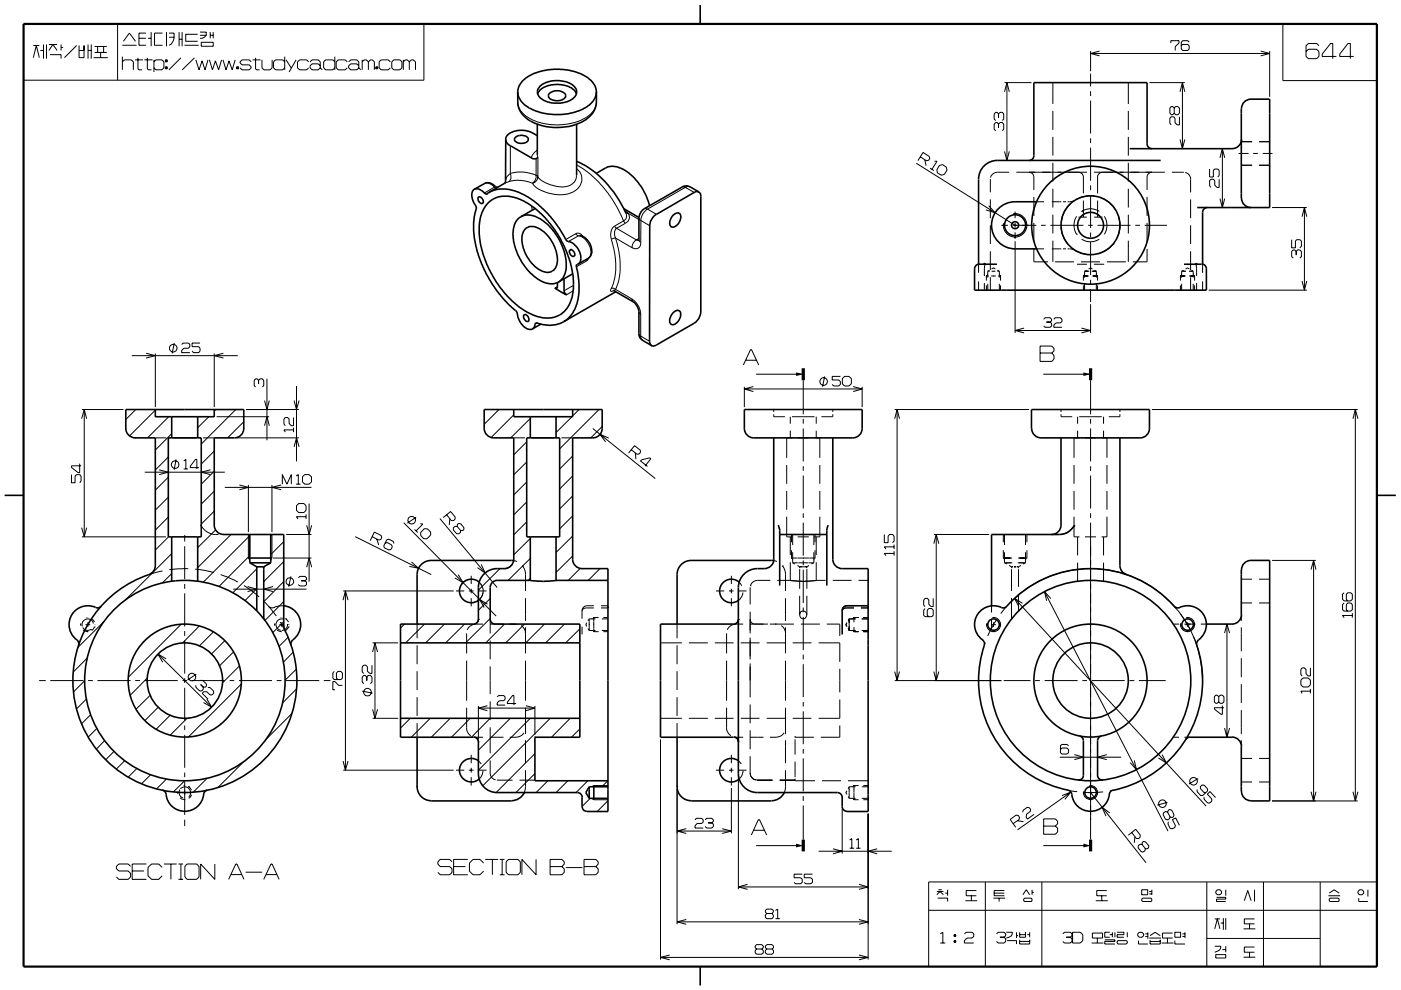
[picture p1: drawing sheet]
<svg xmlns="http://www.w3.org/2000/svg" width="297mm" height="210mm" viewBox="0 0 297 210" stroke-linecap="round" stroke-linejoin="round" font-family="sans-serif">
<g fill="none" stroke="#000" stroke-width=".21">
<path d="M5 5.1h84.9v11.9h-84.9zM7.1 9.6h1.2M7.1 12.2l.6-2.6 .6 2.6M8.5 10.7h.7M9.2 9.4v3M9.9 9.4v3M10.4 9.4h1.7M10.4 10.7l.8-1.3 .9 1.3M10.6 11.6h2.4v.8M13 9.4v1.3M13 10.1h.4M16.2 9.6l-2.5 2.6"/>
<path d="M16.8 10.7h1M16.8 9.6v2.6h1v-2.6M18.7 10.7h.6M18.7 9.4v3M19.3 9.4v3M19.9 12.2h3M20.1 9.9h2.5M20.1 11.1h2.5M20.7 9.9v1.2M21.3 11.1v1.1M22 9.9v1.2M24.9 5.1v11.9"/>
<path d="M25.9 9.6h3M25.9 13.1l.5-.4h1.5l.4 .4v1.7M25.9 12v2.8M26.2 8.8l1.2-1.8 1.3 1.8M28.6 12.7h1.7M29.2 12.3v2.3l.3 .2h.6M29.5 8.1h1.4M30.6 12.7h1.7M30.9 7h-1.4v2.6h1.4M31.2 12.3v2.3l.3 .2h.6M31.4 8.1h.6M32 6.8v3"/>
<path d="M32.6 13.1l.5-.4h1.2l.5 .4v1.3l-.5 .4h-1.2l-.5-.4M32.6 12.7v2.6M34.5 7h-1.7v2.6h1.7M35 12.7h.5v.4h-.5zM35 14.2h.5v.4h-.5zM35.3 12.7v.4M35.3 14.2v.4M35.3 6.8v3M35.9 7h1a2.28 2.28 0 0 1-1 2.6M35.9 7.9h1M38 6.8v3M38 8.3h.6"/>
<path d="M38.3 12.3l-2.5 2.5M38.6 6.8v3M39.1 9.6h3M41.2 12.3l-2.6 2.5M41.5 12.7l.7 2.1 .6-1.9 .7 1.9 .6-2.1M41.9 7.3h-2.5v1.5h2.5M42.4 6.8h1.3v.7M42.4 7.5h1.3M42.7 9h2.5v.8h-2.5zM43.7 7.5a1.39 1.39 0 0 1-1.3 .6M44.4 12.7l.6 2.1 .7-1.9 .6 1.9 .7-2.1M44.6 6.8v1.3"/>
<path d="M44.6 7.5h.6M45.2 6.8v1.3M47.3 12.7l.6 2.1 .7-1.9 .6 1.9 .7-2.1M50.2 14.2h.4v.4h-.4zM50.4 14.2v.4M53.3 13.1l-.5-.4h-1.5l-.4 .4v.2l.4 .5h1.5l.5 .4v.2l-.5 .4h-1.5l-.4-.4M53.5 12.7h1.7M54.2 12.3v2.3l.2 .2h.6M55.5 12.7v1.7l.5 .4h1.3l.4-.4v-1.7M60.4 13.1l-.5-.4h-1.5l-.4 .4v1.3l.4 .4h1.5l.5-.4M60.4 12v2.8M60.7 12.7l1 1.7"/>
<path d="M62.8 12.7l-1.5 2.6M65.4 13.1l-.4-.4h-1.5l-.4 .4v1.3l.4 .4h1.5l.4-.4M65.7 13.1l.5-.4h1.3l.4 .4v1.3M67.9 14l-.4-.5h-1.3l-.5 .5v.4l.5 .4h1.3l.4-.4M67.9 14.4l.4 .4M71 13.1l-.4-.4h-1.6l-.4 .4v1.3l.4 .4h1.6l.4-.4M71 12v2.8M73.6 13.1l-.4-.4h-1.5l-.4 .4v1.3l.4 .4h1.5l.4-.4M73.9 13.1l.5-.4h1.3l.4 .4v1.3M76.1 14l-.4-.5h-1.3l-.5 .5v.4l.5 .4h1.3l.4-.4M76.1 14.4l.4 .4M76.8 13.1l.4-.4h.5l.4 .4"/>
<path d="M76.8 12.7v2.1M78.1 13.1l.4-.4h.5l.4 .4v1.7M78.1 13.1v1.7M79.7 14.2h.4v.4h-.4zM79.9 14.2v.4M82.8 13.1l-.5-.4h-1.5l-.4 .4v1.3l.4 .4h1.5l.5-.4M83.5 12.7h1.3l.4 .4v1.3l-.4 .4h-1.3l-.4-.4v-1.3zM85.5 13.1l.4-.4h.5l.4 .4M85.5 12.7v2.1M86.8 13.1l.4-.4h.4l.5 .4v1.7M86.8 13.1v1.7M213 19.5l.5-2 .5 2"/>
<path d="M213 17.5h5.7M213.5 17.5v16.5M223.2 17.5v4.5M231.2 10.8v4.3M231.2 15.6v2.7M231.2 19.3v1.1M231.2 11.3h38M233.1 10.8l-1.9 .5 1.9 .5M239.2 17.5v4.6M243.7 17.5h7.5M248.2 9.1v-.5h1.8v.5l-.8 .8v.8M250.2 19.5l.5-2 .5 2"/>
<path d="M250.7 17.5v14M252.1 9l-.3-.4h-1.1l-.3 .4v1.4l.3 .3h1.1l.3-.3v-.7l-.3-.3h-1.1l-.3 .3M267.3 10.8l1.9 .5-1.9 .5M269.2 10.8v9.7M272 5.1h19.9v12h-19.9zM279.7 9.7l-.6-.5h-1.7l-.5 .5v2.3l.5 .4h1.7l.6-.4v-1l-.6-.6h-1.7l-.5 .6M283.3 12h-3v-.5l1.8-2.3h.5v3.2M287 12h-2.9v-.5l1.7-2.3h.5v3.2M102.7 38.9a1.76 1.76 0 0 1 2.1 .8M104.8 39.7l.4 .2M104.8 39.7l-2.1 1.2M105 39.5l-.2 .2"/>
<path d="M107.8 38.6l1.1-.3 1-.1 1.3 .2 1.7 .5M108.2 30.9v5.9M108.2 36.8l1.5-.3h1.3l2.7 .7M108.2 36.8a1.24 1.24 0 0 1-.8 1.9l-.4 .2M108.2 36.8l-.8 .7-.2 .8M109.8 21.7a4.8 4.8 0 0 0 3.5 3.9l2.5 .7a11.6 11.6 0 0 0 9.5-2.2 3.5 3.5 0 0 0 1.1-2.4M113.7 37.2a1.87 1.87 0 0 1-.8 1.7M113.7 33.7v3.5M113.9 32.8l.1 .6v4.1l-.3-.3M113.9 31.8l-.8 .8-.5 .9M122.3 37.2a2.72 2.72 0 0 1-3.1 2.5 6.8 6.8 0 0 1-5.2-2.2 1.45 1.45 0 0 1-1.1 1.4M122.3 35.8a2.88 2.88 0 0 1 1 2.9 2.88 2.88 0 0 1-2.2 2.2 8.3 8.3 0 0 1-8-1.7l-.2-.3"/>
<path d="M122.3 35l2.9 2 3 3 1.2 1.6 1.4 2.3 1.4 3M144.6 39.7h.7M145.3 39.7l-8 4.7M145.3 39.7l1.9 1.1M146.3 39.6l-.4-.1-.6 .2M194.3 34.6l20.9 13.2M195.1 33.3l1.3 .8 .5-.1 .2-.4-.1-.4-1.3-.9-1.1 1.8M196 33.9l.3 1.2M197.2 35.7l.8 .5M198.1 34.2h.6l-1.1 1.7M199.2 35.1l.7-.2 .7 .5 .2 .7-.6 .9-.6 .2-.8-.5-.2-.7zM210 38v2.8"/>
<path d="M211.7 24.2l-.3-.4h-.3l-.3 .4v1.1l.3 .3M211.7 26.3l-.3-.3h-.3l-.3 .3v1.1l.3 .3M211.7 26.3l.3-.3h.5l.3 .3v1.1l-.3 .3M211.7 24.2v.7M211.7 26.3v.8M211.7 24.2l.3-.4h.5l.3 .4v1.1l-.3 .3M213 32.1l.5 1.9 .5-1.9M214 36.5h-2.5a1.5 1.5 0 0 0-1.5 1.2M215.5 36.5h15M218.3 36.5l.6 .4 .3 .4v3M223.2 23.5v4.1M223.2 29v4"/>
<path d="M223.2 34.5v4M228.8 36.5l.6 .4 .3 .4v3.7M231.2 21.3v7M231.2 29.3v1M231.2 31.3v7.1M231.2 39.3v1M231.9 36.5h15.1M233.7 36.5a.98 .98 0 0 0-1 1v3.5M239.2 23.5v4.1M239.2 29v4M239.2 34.5v4M244.2 36.5l-.5 .2-.5 .5v3.1"/>
<path d="M248.5 36.5h2.5M249 22.9l-.4-.3h-.3l-.3 .3v1.1l.3 .3h.3l.4-.3M249 22.9l.3-.3h.4l.4 .3v1.1l-.4 .3h-.4l-.3-.3M249 22.9v1.1M250.1 24.8v1.7h-.5l-.5-.5v-.9l-.3-.3h-.5l-.3 .3v1.1l.3 .3M250.2 29.6l.5 1.9 .5-1.9M251.3 36.6a1.42 1.42 0 0 1 1.1 1.2v3M256.5 35.8v1.7h.8v-1.4l.3-.3h.6l.3 .3v1.1l-.3 .3M258.5 38v1.7h-.5l-.4-.4v-1l-.3-.3h-.5l-.3 .3v1.1l.3 .3M258.7 33.5l.5-2 .5 2M259.2 31.5v12.5M262.6 32.5h2.1"/>
<path d="M263.2 35h2.3M263.2 30.1h2.3M265.7 32.5h1M266.9 35h2.3M267 30.1h2.2M267.7 32.5h2.1M112.7 43.7l.1 .9M122.1 49.6l.5 .4M122.1 49.6a1.14 1.14 0 0 1 1.5 .6M122.1 49.6l-2.1 1.2M122.6 50l-2.1 1.2M122.6 50a3.6 3.6 0 0 1 2.5 4.3l-.3 .5"/>
<path d="M122.9 49.9l-.3 .1M124.3 55v.4M124.9 54.6l-.4 .7-2.3 1.3M130.3 48a2.76 2.76 0 0 0-.5 3.3l.7 3.4 .1 2.7-.6 2.7-.4 1.1M130.3 48l.4 .4M130.5 50.5l3.5 2M130.5 50.5l.6 2.5 .4 2.6v1.8l-.2 1.7-.8 2.3M130.5 50.5l-.9 .3M130.7 48.4l4.2 2.5M130.7 48.4a1.8 1.8 0 0 0-.2 2.1M132.2 46.9l.4 .5M132.2 46.9l-1.9 1.1"/>
<path d="M132.4 44.7l.7 .5M132.6 47.4l-1.9 1M132.7 45.1l.4 .1M132.7 45.3a1.16 1.16 0 0 1-.5 1.6M133.1 45.2a1.37 1.37 0 0 1-.5 2.2M133.1 45.2l2.4 1.4M134.9 50.9a1.95 1.95 0 0 0-.9 1.6M134.9 50.9l.6 .1M135.5 50.6l-.6 .3M135.5 46.3l.4 .5M135.5 50.9l.3 .5M135.8 51.4a1.15 1.15 0 0 1-.5 1.2 1.15 1.15 0 0 1-1.3-.1"/>
<path d="M135.9 46.8l-.1 4.6M135.9 46.8l1.8 1.1M136.6 44.3l.7 .1M137.3 44.4l-.5 .4a3 3 0 0 0-.9 2M137.3 44.4l1.9 1.1M207.5 56v1.9M207.5 59.7v1.8M208.9 55.8l-.2 .7v2M209.1 58.5h.5M209.1 58.5v1M209.2 58.4l-.1 .1M209.4 57.5h.4"/>
<path d="M209.4 57.5v1.4M209.4 58.1l-.1 .1M209.6 43.6l1.4 1.5-2-.6M209.8 57.3l-.4 .2M210 42.3v4M210 47.8v4M210 53.3v4M210 58.8v2.7M210.1 58.5h1M210.2 57.5h.8M210.2 57.1l.5-.3 .3 .3M211.5 57.3l.4 .2"/>
<path d="M211.5 57.5h.4M211.6 58.5h.5M211.9 57.5v1.4M211.9 58.1l.1 .1M212 58.4l.1 .1M212.1 58.5v1M212.3 47.8h1.4M214.7 47.8h5M214.8 45.3a2.49 2.49 0 0 1 2.9 2.4 2.49 2.49 0 0 1-2.7 2.6 2.49 2.49 0 0 1-2.2-3M215.2 51.2v19.4M215.2 44.9v1.4M215.2 47.3v1"/>
<path d="M215.2 49.3v1.4M219.2 52.8v2.7h3M219.2 41.8v4M219.2 47.3v4M219.8 42.8h1.6M219.8 52.8h1.6M220.7 47.8h1M222.7 47.8h7M223 42.8h2M223 52.8h2M223.2 40v4M223.2 45.5v4"/>
<path d="M223.2 51v4.5M223.7 55.5h4M225 48.2l.3 1.7 1.1 1.9M225 46.6h.1M225.4 52.8h.6M225.4 42.8h.6M226.4 52.8l1.1 .1 .4 .2M226.9 43.2l-1.3 1.8-.6 1.6M227.5 52.8l1.6 .9 1.4 .3h.8M227.9 42.5l-.8 .3h-.7M228.2 42.3h.1M228.3 49.7h.1"/>
<path d="M228.3 45.9a3.5 3.5 0 0 0 0 3.8M228.3 56h2.2M228.6 46.1h.1M228.8 46.1h1.6M229.2 55.5h4M229.3 44.8h.1M229.3 50.8a3.5 3.5 0 0 0 3.8 0M229.3 44.8l.2-.1a3.5 3.5 0 0 1 3.6 .1M229.7 42.5v3.6M229.7 58.5v1M229.7 58.5h1.1M229.8 58.4l-.1 .1"/>
<path d="M230 57.5v1.4M230 57.5h.9M230 58.1l-.1 .1M230.4 57.3l-.4 .2M230.7 47.8h1M230.8 57.1l.4-.3 .4 .3M231.2 41.4v6.9M231.2 49.3v1M231.2 51.3v7M231.2 59.3v1M231.5 57.5h1M231.6 58.5h1.1"/>
<path d="M231.9 56h2.2M232 46.1h1.5M232 57.3l.5 .2M232 41.6l-1-.1-1.2 .2-1.6 .6M232.4 57.5v1.4M232.5 58.1v.1M232.6 58.4l.1 .1M232.7 47.8h7M232.7 58.5v1M232.7 42.5v3.6M233.5 41.9l1.7 1.1 1.3 1.4M233.7 46.1h.1"/>
<path d="M234.1 45.9a3.5 3.5 0 0 1 0 3.8M234.7 55.5h4M236.1 51.7h.1M236.1 51.7a5.7 5.7 0 0 1-2.7 1.9l-.7 .2M237.2 45.8v.3a5.9 5.9 0 0 1-.3 4.4M239.2 40v4M239.2 45.5v4M239.2 51.1v4.4M240.7 47.8h1M242.7 47.8h4.7M243.2 52.8v2.7h-3M243.2 41.8v4"/>
<path d="M243.2 47.3v4M250.3 58.5h1.1M250.3 58.5v1M250.4 58.4l-.1 .1M250.5 58.1l-.1 .1M250.5 57.5v1.4M250.5 57.5h1M251 57.3l-.5 .2M251.4 57.1l.4-.3 .4 .3M252.1 57.5h.9M252.1 58.5h1.2M252.4 42.3v4"/>
<path d="M252.4 47.8v4M252.4 53.3v4M252.4 58.8v2.7M252.6 57.3l.4 .2M253 58.1l.1 .1M253 57.5v1.4M253.2 58.4l.1 .1M253.3 58.5v1M253.5 55.8l.2 1.2v1.5M255 56v1.9M255 59.7v1.8M258.7 42.1l.5 1.9 .5-1.9"/>
<path d="M269.7 44h7.4M273.9 50.8v1.8h.8v-1.5l.3-.3h.6l.3 .3v1.1l-.3 .4M274.8 53.3l-.3-.3h-.3l-.3 .3v1.1l.3 .3M274.8 53.3l.3-.3h.5l.3 .3v1.1l-.3 .3M274.8 53.3v.8M276.1 59.6l.5 1.9 .5-1.9M276.1 46l.5-2 .5 2M276.6 44v17.5M27.9 75.4h22.5M31 74.9l1.9 .5-1.9 .5M32.9 75v11.4M37 72.8l-.5 2.2"/>
<path d="M38.5 73.1l.4-.3h1.1l.3 .3v.4l-.3 .4h-1l-.5 .4v.5h1.8M42.4 72.8h-1.7v.7h1.4l.3 .4v.6l-.3 .3h-1.1l-.3-.3M45.4 75v11.4M47.4 74.9l-2 .5 2 .5M113.9 68.5l-.4 .2M118.2 60.8l-.6 .3M121.5 61.7l-1.4 .8M121.6 60.5l-2 1.2M129.6 61.2l.5-.1 .4 .3M129.6 61.2l-.1 .6 .6-.2M130.5 61.4l-.2 .3M130.5 61.4l3.5 2"/>
<path d="M134 63.4a4.2 4.2 0 0 1 1.8 3.3M134 63.4l.2 .6M135.5 70.7l.3 .6M135.5 66.1l.3 .6M135.8 71.3l.1 .5 .4 .4M135.8 66.7v4.6M135.8 71.3l1.9 1.1M157.6 77.4l1.5-3.2h.2l1.6 3.2M158.1 76.4h2.3M160.3 79.4h10M174.8 79.8l-.4 2.2M178.2 79.8h-1.8v.8h1.4l.4 .3v.6l-.4 .4h-1.1l-.3-.4"/>
<path d="M179.1 79.8h.9l.5 .5v1.1l-.5 .5h-.9l-.5-.5v-1.1zM208.7 60v1.5M209.1 60.5v1M209.4 60.2v1.3M211.9 60.2v1.3M212.1 60.5v1M215.2 70.1h16M217.1 69.6l-1.9 .5 1.9 .5M220.5 73.4h2.5l.5 .5v.5l-.5 .5 .5 .5v.8l-.5 .5h-2.5zM220.5 74.9h2.5M221.2 79.4h10M221.3 67.7l.3-.3h1.1l.3 .3v.3l-.3 .3"/>
<path d="M221.9 68.3h.8M222.7 68.3l.3 .4v.4l-.3 .3h-1.1l-.3-.3M223.4 67.7l.3-.3h1.1l.4 .3v.5l-.4 .3h-.9l-.5 .5v.4h1.8M229.3 69.6l1.9 .5-1.9 .5M229.7 60.5v1M230 60.2v1.3M231.2 61.3v2.7M231.2 64.5v6.1M232.4 60.2v1.3M232.7 60.5v1M250.3 60.5v1M250.5 60.2v1.3"/>
<path d="M253 60.2v1.3M253.3 60.5v1M253.7 60v1.5M256.3 61.5h20.8M16.9 98.3v1.9h-.3l-1.4-1.1v-.3h2M17.3 88.8l.6-1.9 .5 1.9M17.4 86.9h8.8M17.9 86.9v27M28.8 86.9l-2.1 2.1M32.9 87l-5.4 5.4M32.9 92.9h2.4M33.7 99.6l2 .6-2 .5"/>
<path d="M35.7 96.9l-2.8 2.8M35.8 88.4l-4.5 4.5M36.4 92l-3.5 3.5M36.8 92.9h4.8M37.3 97.4l-.4 2.2M38.9 97.8l.5-.4v2.1M38.9 99.5h1M42.2 99.2h-1.9v-.3l1.1-1.5h.3v2.1M43.1 92.9h2.3M44.3 88.4l-2.4 2.3M44.6 99.6l-1.9 .6 1.9 .5M45.4 99.9l-2.7 2.8"/>
<path d="M45.4 95.7l-2.7 2.7M45.8 86.9l-.4 .3M45.9 88.4h11.2M50 86.9l-7.3 7.3M50.2 92.9h13.2M51.7 89.4l-3.4 3.5M52.2 86.9h11.2M54.8 80.7l-.3-.4h-.3l-.3 .4v1.1l.3 .3M54.8 80.7l.4-.4h.4l.3 .4v1.1l-.3 .3M54.8 80.7v.7M56.1 90.3l.5-1.9 .5 1.9M56.1 85l.5 1.9 .5-1.9"/>
<path d="M56.6 80.3v13.1M62.2 91.2h-2l.3 .4M62.2 88.6v1.7h-.4l-.5-.5v-.9l-.3-.3h-.5l-.3 .3v1.1l.3 .3M62.2 90.7v.9M62.4 94.8l.5-1.9 .5 1.9M62.4 85l.5 1.9 .5-1.9M62.9 81.9v16M105.8 86.9l-3.1 3.1M108.9 88l-4.8 4.8M108.9 92.9h2.4M111.7 98l-2.8 2.7M111.7 93.7l-2.8 2.8"/>
<path d="M112.4 88.8l-4.1 4.1M112.8 92.9h4.7M119 92.9h2.4M121.3 88.4l-3.4 3.3M121.4 96.7l-2.7 2.8M122.8 86.9l-1.4 1.3M125.7 90.9l13.2 10.6M127 86.9l-8.3 8.3M127.7 90.5l-2.4 2.4M129.1 92.9l-1.9-.8 1.2 1.6M133.8 95.4l1.2 .9h.5l.3-.4v-.4l-1.3-1-1.2 1.6M134.7 96.1l.1 1.3"/>
<path d="M136.7 98.9l1.3-1.6-.3-.2-1.7 .4-.2 .3 1.5 1.1M157.8 82v4.4M157.8 82.5h25M159.7 82l-1.9 .5 1.9 .6M164 87.9v.5h2.4M164 86.9v.5M166.8 98.6v4M167.6 88.4v1.5M167.6 91.3v1.6M167.9 88.4h4.8M168 92.9h-1.2v4.2M169.1 92.9h2.4"/>
<path d="M170.3 80.6v7.3M170.3 88.9v1M170.3 90.9v7M170.3 98.9v1M172.6 92.9h1.2v4.2M173.1 88.4v1.5M173.1 91.3v1.6M173.8 98.6v4M174.2 88.4h2.4M176.6 86.9v.5M176.6 87.9v.5M180.9 82l1.9 .5-1.9 .6"/>
<path d="M182.8 82v4.4M189.7 88.8l.5-1.9 .5 1.9M189.7 86.9h28.5M190.2 86.9v57.4M225 87.9v.5h2.3M225 86.9v.5M227.7 98.6v4M228.5 88.4v1.5M228.5 91.3v1.6M228.8 88.4h4.8M228.9 92.9h-1.2v4.2M230 92.9h2.4"/>
<path d="M231.2 80.6v7.3M231.2 88.9v1M231.2 90.9v7M231.2 98.9v1M233.6 92.9h1.1v4.2M234 88.4v1.5M234 91.3v1.6M234.7 98.6v4M237.4 87.9v.5h-2.3M237.4 86.9v.5M244.2 86.9h43.7M286.9 88.8l.5-1.9 .5 1.9"/>
<path d="M287.4 86.9v83M15.2 100.7v1.7h.7v-1.4l.4-.3h.6l.3 .3v1.1l-.3 .3M17.3 111.9l.6 2 .5-2M17.4 113.9h17.8M30.7 100.2h17M35.7 109.7l-2.8 2.7M35.7 105.4l-2.8 2.8M35.7 101.2l-2.8 2.8M35.7 113.9l-2.8 2.8M36.4 117.4l-9.8 9.8M39.2 113.5v1.3M39.2 115.9v6.9"/>
<path d="M42.5 111.4a4 4 0 0 0 2.9 2h.9M45.4 108.4l-2.7 2.8M45.4 104.2l-2.7 2.7M45.7 112.4l-3.8 3.8M46.9 113.4h.5M47.7 103.4h18.3M49 113.4l-7.1 7M50.8 102.9l1.9 .5-1.9 .5M52.7 102.9v10M52.7 113.4v5l.3 .4M53 117.9l-6.6 6.5M53 113.6l-9.9 9.9"/>
<path d="M57.4 113.4h.1M57.7 102.9v10M57.7 113.4v5l-.3 .4M57.9 118.4h8.1M59.6 102.9l-1.9 .5 1.9 .5M59.9 102.7v-2l.9 2 1-2v2M60.2 119.1l-4.3 4.3M60.2 114.9l-2.8 2.7M60.7 113.4h5.3M62.8 101l.4-.3v2M62.8 102.7h.9M63.3 106.8h1.1l.5 .5v.9l-.5 .5h-1.1l-.4-.5v-.9z"/>
<path d="M64.6 100.7h.9l.5 .4v1.1l-.5 .5h-.9l-.5-.5v-1.1zM64.9 109.6h-2l.3 .5M64.9 109.1v1M65 111.4l.5 2 .6-2M65.5 106.8v16.6M75.3 113.8l16.1 8.1M78.9 113.8l1.4 .7 .4-.1 .2-.4-.1-.4-1.4-.7-.9 1.8M79.9 114.3l.4 1.3M81.6 115.2l.4-.1 1 .5 .2 .4-.3 .5-.4 .2-1-.5-.1-.4 .6-1.3 .4-.2 1 .5 .1 .5M85.6 110.9l19.6 19.8M87.2 119.2l1.5 1.3-1.9-.4M87.9 112.3l.7 .6"/>
<path d="M88.2 109.7l-1.8 1.3M89.1 111.1l.6 .1-1.5 1.4M90 112.1l.6 .1 .7 .7v.6l-.8 .8h-.7l-.6-.7v-.7zM93.3 110l12.1 14.6M94.7 109.2l1 1.2h.4l.4-.3v-.4l-1-1.2-1.5 1.3M95.4 110l-.2 1.4M96.9 111.7l.1-.5 .2-.2 .5 .1 .7 .8-.1 .4-.2 .3-.4-.1M96.9 111.7l.8 .8M96.9 111.7l-.4-.1-.4 .3v.5l.7 .8h.4l.4-.3 .1-.4M102 119.7l.9 1.8-1.7-1.1M108.6 119.7a1.85 1.85 0 0 1-1.7 .9M108.9 118.9l.7 .2"/>
<path d="M108.9 118.6v.1M111.7 110.7l-2.8 2.7M111.7 106.5l-2.8 2.7M111.7 102.2l-2.8 2.8M112.4 114.2l-3.5 3.5M112.4 118.4l-4.7 4.7M121.4 113.7l-3.5 3.5M121.4 105.2l-2.7 2.7M121.4 109.4l-2.7 2.8M121.4 101l-2.7 2.7M121.4 117.9l-3.5 3.5M164 118.9l.7 .2"/>
<path d="M166.8 109.6v4.3h1.2M166.8 104.1v4M167.6 113.9v3.8M167.6 119.2v3.9M167.8 113.4v1.6M167.8 116.7v1.7M167.8 118.4h1.2M167.8 118.4l.1 .1M168 118.7l.1 .1M168.1 119.4h1.1M168.1 113.4v2.2M168.1 117.1v2.3"/>
<path d="M168.1 119.4l.5 .2M169.1 119.9l.4 .3M169.1 113.9h2.4M169.1 118.4h2.4M169.2 119.4h2.2M170.3 100.9v7M170.3 108.9v1M170.3 110.9v7M170.3 118.9v1M171.4 119.4h1.1M171.5 119.9l-.4 .3M171.6 118.4h1.2"/>
<path d="M172.5 119.4l-.5 .2M172.6 113.4v2.2M172.6 117.1v2.3M172.6 118.7v.1M172.8 113.4v1.6M172.8 116.7v1.7M172.8 118.4l-.1 .1M173.1 113.9v3.8M173.1 119.2v3.9M173.8 109.6v4.3h-1.2M173.8 104.1v4M187.5 113.4v1.7h.8v-1.4l.3-.3h.6l.4 .3v1.1l-.4 .3"/>
<path d="M189.6 117.4h-2.1l.3 .4M189.6 115.5v1M189.6 116.9v.9M189.6 116h-2.1l.3 .5M198 115.3l.5-1.9 .5 1.9M198 113.4h11.7M198.5 113.4v30.9M212.7 118.4h1.9M212.7 113.4v1.6M212.7 116.7v1.7M212.7 118.4l.1 .1M212.9 118.7l.1 .1"/>
<path d="M213 113.4v2.2M213 117.1v2.3M213 119.4h1.6M213 119.4l.5 .2M214 119.9l.5 .3M215.8 119.4h1.6M216.4 119.9l-.5 .3M217.4 119.4l-.5 .2M217.4 113.4v2.2M217.4 117.1v2.3M217.5 118.7l-.1 .1M217.7 118.4l-.1 .1"/>
<path d="M217.7 116.7v1.7h-1.8M217.7 113.4v1.6M227.7 109.6v4.3h1.2M227.7 104.1v4M227.9 111.4a4.7 4.7 0 0 1-1.9 1.7l-1.3 .3M228.5 113.9v3.9M228.5 119.3v4M230 113.9h2.4M231.2 100.9v7M231.2 108.9v1M231.2 110.9v67.2M234 113.9v3.9"/>
<path d="M234 119.3v4M234.7 109.6v4.3h-1.1M234.7 104.1v4M269.7 118.9h9.3M278.5 118.9v51M17 132.5h.1M17.1 132.2v.5M17.5 133.1a1.21 1.21 0 0 0 1.8 .4M17.6 133.6l.9 .4M18.1 132.5h1M18.3 131h.2M18.5 139.6l-3 3"/>
<path d="M18.5 134h.1M18.6 130.9v.1M18.6 132v1M18.6 134v.1M19.3 133.5h.1M19.4 131.2h.1M19.4 131.2l.6 .7M19.8 132.2a1.23 1.23 0 0 0-1.5-.9 1.23 1.23 0 0 0-.9 1.6M20 133h.1M20 133l-.6 .7M20.1 132.5h.1M22 131.8l-5.5 5.6"/>
<path d="M33.5 138.7l11.4 11.3M34.5 121.1l-2.9 .8M35.2 139.7l-1.7-1 1 1.8M36.4 121.7l-2 2M38.4 132.4l-11.2 11.2M39.2 123.9v1M39.2 125.9v7M39.2 133.9v1M39.2 135.8v7.1M39.9 120.6l-4 .2M41.4 120.7l3.9 .7M42.3 132.8l-3.6 3.6"/>
<path d="M45.3 134l-3 3M46.8 121.9l3.6 1.5M47.7 135.9l-2.9 2.8M49.4 125h15.6M49.5 138.3l-3 3M51.7 124.2l3.2 2.4M52.5 124.4l1.9 .6-1.9 .5M54.4 120.6l-5 5.1M54.4 129.1l-.2 .2M54.4 124.9l-2.5 2.5M56 127.6l1.2 1.3 1.4 1.8M56.9 128.6l.7 .3h.5"/>
<path d="M57.9 124.4l-2 .6 2 .5M58.1 128.9h.1M58.1 132.5h.2M58.2 128.8l-.1 .1M58.3 132.2v.5M58.7 133.6l.9 .4M59.2 132.5h1M59.4 131.9l1 1.8M59.5 131h.1M59.6 134h.1M59.7 130.9v.1M59.7 132v1"/>
<path d="M59.7 134v.1M60.1 131.3a1.22 1.22 0 0 0-1.6 .9 1.22 1.22 0 0 0 1 1.5M60.2 123.4l-4.3 4.2M60.2 127.6l-4 4M60.2 131.9l-2.4 2.3M60.2 128.5h-1l-1 .3M60.5 131.2h.1M60.5 131.2l.7 .7M61 132.5h.1M61 132.5a1.23 1.23 0 0 1-1.3 1.2M61.1 135.2l-2 1.9M61.2 133h.1"/>
<path d="M61.2 133l-.6 .7M61.3 132.5h.1M61.7 122.3l-.5 2.2M62.1 138.3l-2 2.2M63.2 122.6l.4-.3h1.1l.3 .3v.3l-.3 .3M63.9 123.2h.8M64.7 123.2l.3 .3v.5l-.3 .3h-1.1l-.4-.3M65 120.3l.5-1.9 .6 1.9M72.7 127.3l.5-2 .6 2M72.8 125.3h23.4M73.2 125.3v38.1M79 138.3l.5-1.9 .6 1.9"/>
<path d="M79 136.4h5.4M79.5 136.4v16M85.8 132.4l-.9 .8M88.4 132.4v3M88.4 136.9v4M90 132.4l-4 4M94.2 132.4l-3.9 4M96.7 125.3h1.7M97.1 121.9l1.1 1.7-1.8-1M98.5 132.4l-4 4M98.9 134.4v4.2M98.9 134.3v.1"/>
<path d="M99.1 133.6h.1M99.4 125.3h1M99.4 122.9l-.7 .3-.9 .7M99.9 122.1v1.8M99.9 124.9v.9M99.9 126.9v1.7M100.6 132.4a2.1 2.1 0 0 0-1.5 1.2M101.4 131.4l-.2 .6-.6 .4M101.4 131.4h.1M101.4 125.3h1.8M101.6 123.5l.5 .7M101.9 123.9a2.49 2.49 0 0 1-.6 3.6"/>
<path d="M102.4 132.4h-1.8M102.4 125.7l-.2 .7-.8 1M103.4 128.1l-1.7-.9 1 1.7M103.9 131.2l-5.2 5.2M103.9 132.4h2.9M103.9 127l-2.5 2.4M103.9 131.4v3M103.9 135.8v4.1M106 120.6l-4.6 4.6M107 132.4l-4 4M108.1 132.4h1.4M110.5 132.7a1.99 1.99 0 0 1 .9 1.7"/>
<path d="M110.8 120h.1M110.8 120l.4 .6 .2 1v3.7M111.2 132.4l-4 4M111.4 126.9v4.8M111.4 133.1v5.5M112.4 122.7l-.4 .4M115.4 132.4l-3.9 4M119.7 132.4l-4 4M122.9 133.4l-3 3M123 120.6l-2.5 2.5M123.4 132.9v1.7M124.4 132.1l-.2 .4 .2 .4"/>
<path d="M124.7 133.3l.2 .4M124.9 131.3l-.2 .4M124.9 131.3v2.4M124.9 131.3h1.3M124.9 133.7h1.3M125.4 133.7l.2 .1M125.6 131.2l-.2 .1M125.8 133.9l.1 .1M125.9 128.5h-1.7l-.6 .4-.2 .5v1.8M125.9 134h1M125.9 131h1M125.9 131v3"/>
<path d="M125.9 131l-.1 .1M125.9 128.9l-2 .1-.5 .6M127.2 120.6l-2.5 2.5M127.4 128.5h1.5v.1M127.6 131.3h1.3M127.6 133.7h1.3M127.9 134h1M127.9 131h1M128.9 128.9h.1M128.9 128.7v.2h-1.5M140 136.4h4.6M143.6 132.4v3"/>
<path d="M143.6 136.9v4M146 136.4h4.1M151.6 136.4h3.9M151.8 125.3h1.7M154.1 134.3l-.1 4.3M154.2 133.6h.1M154.6 125.3h.9M155.1 122.1v1.8M155.1 124.9v.9M155.1 126.9v1.7M155.7 132.4l-.9 .4-.6 .8M156.5 125.3h1.8"/>
<path d="M156.5 131.4h.1M156.5 131.4l-.2 .6-.6 .4M156.7 123.5l.6 .7M157.1 136.4h3.9M157.5 125.7a2.41 2.41 0 0 1-1 1.7M157.6 132.4h-1.9M159 129.7v4.7M159 135.2v4.7M159 131.4l.3 .6 .7 .4M159 132.4h3.8M159 124.5v3.7M159.1 124.2h.1"/>
<path d="M162.6 136.4h3.9M163.3 123.1h-2.7a1.6 1.6 0 0 0-1.5 1.1M164.8 123.1h2.8M165.7 132.7l.5 .5 .3 .9M165.9 120h.1M165.9 120l.4 .6 .2 1v3.7M166.5 126.9v4.8M166.5 133.1v5.5M167.6 123.1h.2M167.6 123.1a18.1 18.1 0 0 0 5.5 0M168.1 136.4h3.9M168.3 132.4h-5.1"/>
<path d="M169.5 126.4v4a.77 .77 0 0 0 .8 .9 .77 .77 0 0 0 .8-.9M169.5 120.2h1.6M169.5 120.2v.2M169.5 120.6v4.3M169.8 132.4h4M170.3 120.9v7M170.3 128.9v1M170.3 130.8v7.1M170.3 138.8v1.1M171 130.1a.76 .76 0 0 0-.8-.5 .76 .76 0 0 0-.7 .7M171 130.2l.1 .2M171.1 120.2v.2"/>
<path d="M171.1 120.6v4.3M171.1 126.4v4M173.1 123.1h1.9M173.6 136.4h4.5M175.3 132.4h2.8v2.5M176.6 123.1h3.9M178.1 136.4v4M178.7 129.2l-.1 .2M178.7 129.2l-.1 .4v-.2M179.6 132.1l-.3 .4 .3 .4M179.8 133.3l.2 .4M180 131.3v2.4"/>
<path d="M180 131.3l-.2 .4M180 131.3h1.4M180 133.7h1.4M180.6 133.7l.1 .1M180.7 131.2l-.1 .1M180.9 133.9l.2 .1M181.1 128.5h-1.8l-.4 .3-.3 .6M181.1 128.9h-1.7l-.7 .3M181.1 134h.9M181.1 131l-.2 .1M181.1 131h.9M181.1 131v1"/>
<path d="M181.1 133v1M182 123.1h2.1M182.5 128.5h1.6v.1M182.5 128.9h1.6M182.7 131.3h1.4M182.7 133.7h1.4M183 134h1.1M183 131h1.1M196.1 129.1l-.3 .3v1.1l.3 .3h1.5l.3-.3v-1.1l-.3-.3h-.7l-.3 .3v1.1l.3 .3M197.9 126.9v1.8h-.5l-.5-.5v-.9l-.3-.4h-.5l-.3 .4v1.1l.3 .3M208.9 136.3l-.2 .6M209 132.5h.1"/>
<path d="M210.1 133.6h.1M210.1 132.5h1.1M210.2 131.4v1.4l-.1 .8M210.2 128.5v1.4M210.3 133l-.2 .6M210.4 131a1.49 1.49 0 0 1 1.7 1.4 1.49 1.49 0 0 1-1.6 1.6 1.49 1.49 0 0 1-1.3-1.8M210.7 130.9v.1M210.7 132v1M210.7 134v.1M211.3 131.4l-1.9 3.5M212.1 132.5h.1M213.4 128.6l-1.2 1.5"/>
<path d="M214.5 120.2v.2M214.5 120.6v4.7M214.5 126.8v4.5M214.5 120.2h.3M214.8 127.3a23.7 23.7 0 0 1 25.5-4.9 23.7 23.7 0 0 1 14.6 21.4M215 120.2h.5M215.1 126.9l40.6 44.1M215.6 120.2h.3M215.9 120.2v.2M215.9 120.6v3.9M215.9 126v3.6M216.8 128l-1.7-1.1 .9 1.8"/>
<path d="M221.4 125.5l26.2 50.8M222.8 127l-1.4-1.5 .5 1.9M238.7 121.8h.1M238.8 121.8v.1M248.9 132.4h1.1M249 128.6l.3 .5M250.2 132.5h.1M250.3 130.2l1.1 1.7M251.1 132.4h2.3M251.3 132.5h1M251.4 131.9l.4 .3 .5 .2M251.4 131.9l1 1.7"/>
<path d="M251.5 131a1.49 1.49 0 0 1 1.8 1.4 1.49 1.49 0 0 1-1.6 1.6 1.49 1.49 0 0 1-1.4-1.8M251.8 130.9v.1M251.8 132v1M251.8 134v.1M252.3 132.4h.1M253 135l.7 1.9M253.3 132.5h.1M254.6 132.4h1.2M259.6 134.3l.5-1.9 .6 1.9M260.1 132.4v24M263.2 130.4v1.3M263.2 133.1v5"/>
<path d="M263.2 139.6v4M263.2 127.9h2.3M263.2 122.8h2.3M266.9 127.9h2.3M266.9 122.8h2.3M278 120.8l.5-1.9 .5 1.9M285 127.9l-.4 .3v1.1l.4 .3h1.4l.3-.3v-1.1l-.3-.3h-.7l-.2 .3v1.1l.2 .3M285 125.7l-.4 .3v1.1l.4 .4h1.4l.3-.4v-1.1l-.3-.3h-.7l-.2 .3v1.1l.2 .4M286.7 130.5h-2.1l.4 .5M286.7 130v1M8.3 144.4h1.4M10.7 144.4h7"/>
<path d="M17.9 144.4l-2.3 2.4M18.3 148.3l-2.1 2.1M18.7 144.4h1M19.2 151.6l-1.9 1.9M20.5 154.5l-1.8 1.9M20.7 144.4h7M22.2 157.1l-1.8 1.8M24.2 159.4l-1.8 1.8M28.7 144.4h1M30.7 144.4h7M31.2 143.8l-3.6 3.7M31.8 147.5l-3 2.9"/>
<path d="M33.5 150l-2.8 2.9M36.1 151.7l-3 3M38.7 144.4h1M39.2 143.8v1.1M39.2 145.9v7M39.2 153.9v.9M39.2 155.9v6.9M39.7 152.4l-3.6 3.5M40.7 144.4h7M41.5 145.3v.5l.8 .7h.5l.3-.3v-.5M41.6 143l-1.8 1.2M42.5 145.2l.6 .5"/>
<path d="M43 144.3l.8 .8v.4l-.2 .2h-.5M43.9 148.2l1 1.8-1.8-1M44.1 145.8h.4l.8 .8v.5l-.3 .3h-.5l-.6-.7h-.7l-.3 .4 1.2 1.2M48.7 144.4h1M50.7 144.4h7M50.8 141.3l-3.6 3.6M51.1 145.1l-11.2 11.2M58.7 144.4h1M60.7 144.4h7M61.8 151.4l-5.5 5.5M62.8 141.9l-2.4 2.4M62.9 146.1l-3 3"/>
<path d="M68.7 144.4h1.4M70.9 142.4l-.3 .3v1.1l.3 .3h1.4l.3-.3v-1.1l-.3-.3h-.6l-.4 .3v1.1l.4 .3M72.6 145.4h-.8l-.8-.8h-.4v1.7h.4M76.8 146.6l2.2 .4M77.8 143.6l-.4-.3h-.3l-.3 .3v1.1l.3 .3M77.8 143.6l.3-.3h.4l.4 .3v1.1l-.4 .3M77.8 143.6v.8M78.9 141.1v1.7h-.5l-.5-.4v-1l-.3-.3h-.5l-.3 .3v1.1l.3 .3M79 150.4l.5 2 .6-2M79 152.4h5.4M87 152.4l-2.1 2M88.4 142.4v3.9"/>
<path d="M88.4 147.9v3.9M88.4 153.4v3M91.2 152.4l-4 4M95.5 152.4l-4.1 4M98.9 140.1v8.5M98.9 150.1v4.5l.4 .9 .5 .5M99.7 152.4l-4 4M100.5 156.3h.1M100.6 156.3l.5 .3 .3 .7M100.6 156.3l1.8 .1M101.4 157.3h.1M101.4 149.7v7.1"/>
<path d="M101.4 150.2h12M103.3 149.7l-1.9 .5 1.9 .5M103.9 152.4l-4 4M103.9 141.3v5.9M103.9 148.8v3.9M103.9 154.3v5.5M103.9 156.4h2.9M105.4 147.8l.3-.3h1.1l.3 .3v.5l-.3 .3h-.9l-.5 .5v.5h1.7M108.2 152.4l-6.8 6.7M109.4 149.2h-1.8v-.3l1.1-1.4h.3v2.1M111.1 155.4a1.98 1.98 0 0 1-1.7 1h-1.3M111.4 140.1v8.5"/>
<path d="M111.4 157v4.9M111.4 150.1v5.6M111.5 149.7l1.9 .5-1.9 .5M112.4 152.4l-11 11h1.8M113.4 159.8l-8.2 8.3M113.4 149.7v6.2M113.4 156.1v.1M113.4 156.3v.1M116.7 152.4l-14.3 14.3M120.9 152.4l-4 4M122.9 154.6l-1.7 1.8M140 156.8v46.7"/>
<path d="M140 152.4h4.6M143.6 142.4v3.9M143.6 147.9v3.9M143.6 153.4v3M146 152.4h4.1M151.6 152.4h3.9M154 140.1v8.5M154 150.1v4.5l.4 .9 .6 .5M155.7 156.3h.1M155.7 156.3l.6 .3 .2 .7M155.7 156.3l1.9 .1M156.5 157.3h.1"/>
<path d="M157.1 152.4h3.9M159 140.7v7.2M159 149.4v4M159 154.9v4M159 156.4h2.9M162.6 152.4h3.9M166.2 155.4a1.99 1.99 0 0 1-1.7 1h-1.3M166.5 150.1v5.6M166.5 140.1v8.5M166.5 157v4.9M168.1 152.4h3.9M168.6 156.1v.4"/>
<path d="M168.6 156.8v3.3M168.6 156.4h4M170.3 140.9v7M170.3 148.9v.9M170.3 150.9v7M170.3 158.9v.9M178.1 148.4v4h-4.5M178.1 153.9v2.5h-4.1M178.1 141.9v4.9M189.7 142.4l.5 1.9 .5-1.9M189.7 144.4h22.6M198 142.4l.5 1.9 .5-1.9"/>
<path d="M212.8 144.4h5.7M219.5 144.4h1M221.5 144.4h7M226.6 158.2l-.4-.3h-1.1l-.3 .3v1.4l.3 .3h1.1l.4-.3v-.6l-.4-.3h-1.1l-.3 .3M229.5 144.4h1M231.5 144.4h7M239.5 144.4h1M241.5 144.4h5.6M248.9 156.4h1.1M251.1 156.4h1.2M258.4 147.8l-.3-.4h-.3l-.3 .4v1.1l.3 .3h.3l.3-.3M258.4 147.8l.3-.4h.5l.3 .4v1.1l-.3 .3h-.5l-.3-.3"/>
<path d="M258.4 147.8v1.1M259.2 149.6v1.9h-.3l-1.4-1.1v-.3h2M259.6 154.4l.5 2 .6-2M263.2 145.1v4M263.2 150.6v5.1M263.2 157v1.4M276.3 143.8h1.1l.4 .5v.9l-.4 .5h-1.1l-.5-.5v-.9zM277.8 141.6v1.8h-.4l-.5-.5v-.9l-.3-.4h-.5l-.3 .4v1.1l.3 .3M277.8 146.6h-2l.3 .5M277.8 146.1v1M26.4 161.4l-1.8 1.7M29 163l-1.8 1.8"/>
<path d="M31.9 164.3l-1.9 1.9M35.3 165.3l-2.1 2M37.6 168.1h.1M37.7 168.1v.3M37.7 167.8v.3M38.1 167.5a1.27 1.27 0 0 0 .5 1.7M38.2 169.2l.4 .3 .5 .1M38.3 167.3a1.23 1.23 0 0 1 1.8-.1 1.23 1.23 0 0 1-.1 1.8M38.6 169.2h.1M38.7 168.1h1M38.9 166.6h.1M39.1 169.6h.1"/>
<path d="M39.2 165.6l-2.5 2.4M39.2 163.9v.9M39.2 165.9v6.9M39.2 173.9v1.3M40 166.8h.1M40 166.8l.6 .8M40.6 168.6l-.2 .4-.4 .3M40.7 168.1h.1M43.9 165.1l-3 3M51.7 161.5l-5.5 5.5M72.7 161.4l.5 2 .6-2M72.8 163.4h23.4"/>
<path d="M96.7 163.4h1.7M99.4 163.4h1M99.9 160.1v1.8M99.9 162.8v1.1M99.9 164.8v1.8M101.4 161.4l.6 .6M102.4 163.5a2.69 2.69 0 0 1-.8 1.7M103.9 161.3v2.9l.3 .7 .9 .5M105.4 165.4l3.3 .1M110.1 165.5h3.3M111.4 163.4v3.5l-.2 1.2M113.4 164.1l-4 4"/>
<path d="M116.2 165.6l-2.5 2.5M120.4 165.6l-2.5 2.5M123.4 168.9v.2M124.6 165.6l-2.5 2.5M125.1 169.3l-1.7 1.8M125.4 169.3l.5 .3h3M128.9 165.6l-1.3 1.3M128.9 169.8l-2.3 2.3M128.9 166.6h-3l-.5 .3M143.6 167.3v28.7M143.6 176.3h11.5M145.5 175.8l-1.9 .5 1.9 .5"/>
<path d="M147.4 173.9l.3-.3h1.1l.3 .3v.5l-.3 .3h-1l-.4 .4v.5h1.7M149.5 173.9l.3-.3h1.1l.4 .3v.3l-.4 .3M150.2 174.5h.7M150.9 174.5l.4 .3v.5l-.4 .3h-1.1l-.3-.3M151.8 163.4h1.7M153.1 175.8l2 .5-2 .5M154.6 163.4h.9M155.1 167.1v9.7M155.1 160.1v1.8M155.1 162.8v1.1M155.1 164.8v1.8M156.5 163.4h1.8"/>
<path d="M156.5 164.6v24M156.5 161.4l.7 .6M157.6 163.5l-.3 1-.6 .7M159 160.4l.1 4.1 .6 .7 .5 .2M159.3 177.1l1.5-3.2h.2l1.6 3.2M159.8 176.1h2.2M160.2 165.4h.1M160.3 179.4h10M160.5 165.4l3.3 .1M165.3 165.5h3.3M166.5 163.4v3.8l-.2 .9M168.6 161.5v3.3"/>
<path d="M168.6 165.1v.5h4.2M170.3 160.9v6.9M170.3 168.9v1M170.3 170.8v7.3M174.3 165.6h4M178.6 171.6v9.5M179.6 167.7l-.3 .4 .3 .4M179.8 165.6h4.3M179.8 168.9l.2 .4M180 166.9v2.4M180 166.9l-.2 .4M180 166.9h1.4"/>
<path d="M180 169.3h1.4M180.1 178.2l.5-.3v2M180.1 179.9h1M180.6 169.3l.1 .1M180.7 166.8l-.1 .1M180.9 169.5l.2 .1M181.1 166.6v3M181.1 166.6h.9M181.1 166.6l-.2 .1M181.1 169.6h.9M181.5 179.9h1M181.5 178.2l.5-.3v2"/>
<path d="M182.7 166.9h1.4M182.7 169.3h1.4M183 166.6h1.1M183 169.6h1.1M184.1 172.6v30.9M214.8 174.7l1.3-.9 .1-.4-.3-.4-.5-.1-1.2 .9 1.2 1.7M215.7 174.1l1.3 .2M216.8 172.3l.1-.4 .9-.7 .4 .1 .3 .4-.1 .4-.7 .6-.2 .7 .3 .3 1.4-1M221.2 179.4h10M221.3 173.7h2.5l.4 .5v.5l-.4 .5 .4 .5v.7l-.4 .5h-2.5zM221.3 175.2h2.5M224.7 160.6h13"/>
<path d="M225.2 168.7l1.8-.7-1.2 1.5M226.4 167.6l2 .3M227 168l-11.3 8M227.8 160.1l1.9 .5-1.9 .5M228.6 165.4h.1M229.6 168.1h.1M231 166.6a1.49 1.49 0 0 1 1.7 1.4 1.49 1.49 0 0 1-1.6 1.6 1.49 1.49 0 0 1-1.4-1.8M231.2 168.1l11.8 14.9M233.9 168l-4 .1M234.7 160.1l-2 .5 2 .5M235.3 172.4l-1.6-1.2 .8 1.9M236 167.6l-.6 .1"/>
<path d="M239.9 176.6l1 1.2 .5 .1 .3-.3 .1-.5-1-1.2-1.6 1.3M240.5 161.3l.5 1.9-1.4-1.4M240.6 177.5l-.1 1.3M242.1 179.1l.1-.4 .2-.2 .5 .1 .7 .8-.3 .6h-.5M242.1 179.1l.7 .9M242.1 179.1h-.4l-.4 .3v.4l.7 .9h.4l.4-.3v-.4M246.4 160.1l.9 1.7-1.7-1M247.5 170.2l-2.1 .6M247.6 172.3l.1-.4 .3-.2 .4 .1 .5 1-.1 .5-.3 .1-.4-.1M247.6 172.3l.5 1M247.6 172.3l-.5-.2-.4 .3-.1 .4 .5 1 .4 .1 .4-.2 .2-.4M247.7 174.3l-.1 .4 .5 1 .4 .1 .6-.3 .1-.4-.6-1.2 .7-.4 .8 1.5"/>
<path d="M252.4 166.2h.1M253.8 167.5v.4l.8 .8h.4l1-.9v-.5l-.7-.8h-.5l-.3 .3v.5l.7 .8h.5M254 165.1l-1.9 1.2M255.3 169.1v.4l.7 .8h.5l.4-.4v-.4l-.9-1.1 .5-.5 1.2 1.3M263.2 165.9h2.3M263.2 160.9h2.3M266.9 165.9h2.3M266.9 160.9h2.3M269.7 169.9h18.2M278 167.9l.5 2 .5-2M286.9 167.9l.5 2 .5-2M27.7 183.8l-.5-.5h-2l-.5 .5v.4l.5 .5h2l.5 .5v.8l-.5 .5h-2l-.5-.5"/>
<path d="M28 184.7h2.5M31 183.3h-3v3.2h3M34.4 184l-.7-.7h-1.6l-.7 .7v1.8l.7 .7h1.6l.7-.7M34.8 183.3h2.7M36.2 183.3v3.2M37.8 183.3h1M37.8 186.5h1M38.4 183.3v3.2M39.7 183.3h2l.5 .5v2.2l-.5 .5h-2l-.5-.5v-2.2zM45.5 183.3v3.2l-3-3.2v3.2M48.5 186.5l1.5-3.2h.2l1.5 3.2M49 185.5h2.2"/>
<path d="M52.1 185h3.5M55.9 186.5l1.5-3.2h.3l1.5 3.2M56.4 185.5h2.3M95.8 182.8l-.5-.5h-2l-.5 .5v.5l.5 .5h2l.5 .5v.7l-.5 .5h-2l-.5-.5M96.2 183.8h2.5M99.2 182.3h-3v3.2h3M102.5 183l-.7-.7h-1.5l-.8 .7v1.8l.8 .7h1.5l.7-.7M102.9 182.3h2.7M104.4 182.3v3.2M106 182.3h1M106 185.5h1M106.5 182.3v3.2"/>
<path d="M107.8 182.3h2l.5 .5v2.2l-.5 .5h-2l-.5-.5v-2.2zM113.7 182.3v3.2l-3-3.2v3.2M116.6 182.3h2.5l.5 .5v.5l-.5 .5 .5 .5v.7l-.5 .5h-2.5zM116.6 183.8h2.5M120 184h3.5M123.8 182.3h2.5l.5 .5v.5l-.5 .5 .5 .5v.7l-.5 .5h-2.5zM123.8 183.8h2.5M143.6 195.5h40.5M145.5 195l-1.9 .5 1.9 .5M156.5 188.1h27.6M158.5 187.6l-1.9 .5 1.9 .5M162.6 193.8l-.3-.3v-.4l.3-.3h1.1l.3 .3v.4l-.3 .3"/>
<path d="M162.6 193.8l-.3 .3v.5l.3 .3h1.1l.3-.3v-.5l-.3-.3M162.6 193.8h1.1M164.4 194.9h1M164.4 193.1l.5-.3v2.1M170.1 185.4h-1.7v.8h1.4l.3 .3v.6l-.3 .3h-1.1l-.3-.3M172.3 185.4h-1.8v.8h1.4l.4 .3v.6l-.4 .3h-1.1l-.3-.3M173.6 180.5h15.5M176.6 180l2 .5-2 .6M182.1 187.6l2 .5-2 .5M182.1 195l2 .5-2 .5M186 180l-1.9 .5 1.9 .6M196.9 187.1h95v17.9h-95z"/>
<path d="M196.9 193.1h95M198.6 189.1h1.4M198.6 189.8l.7-.7 .7 .7M198.8 190.5h2.1v.7M199 188.7h.7M199.3 198.1l.6-.4v2.3M200.4 189.4h.5M200.9 188.7v1.3M202.3 199.5h.3v.4h-.3zM202.3 198.2h.3v.4h-.3zM202.4 198.2v.4M202.4 199.5v.4"/>
<path d="M204.5 198.1l.3-.4h1.3l.4 .4v.5l-.4 .4h-1.1l-.5 .5v.5h2M204.7 191h2.5M206 190v1M207 188.9h-2.1v1.1h2.1M208.9 187.1v17.9M210.6 190.5h2.5M210.8 189.4h2.1M211.3 198.1l.3-.4h1.3l.3 .4v.4l-.3 .3M211.8 190.5v.7M212 198.8h.9M212.9 198.8l.3 .3v.6l-.3 .3h-1.3l-.3-.3M212.9 188.9h-2.1v1.1h2.1"/>
<path d="M213.4 197.7h1.2a1.12 1.12 0 0 1-1.2 1.3M213.5 199.5h2v.7M215.5 197.7v1.3M215.5 198.5h.4M216.2 197.7v1.1h1.2v-1.1M216.2 198.2h1.2M216.2 199.3v.9h2.1v-.9M216.2 199.7h2.1M216.9 189.8l.7-1.1 .7 1.1M217.2 190.5h1.4l.2 .5-.2 .2h-1.4l-.2-.2zM217.8 198.2h.5M218.3 197.7v1.1"/>
<path d="M218.8 188.7v1.1M218.8 189.3h.4M220.9 187.1v17.9M225.3 198.1l.4-.4h1.2l.4 .4v.4l-.4 .3M226.1 198.8h.8M226.9 198.8l.4 .3v.6l-.4 .3h-1.2l-.4-.3M227.4 197.7h1.6l.6 .5v1.3l-.6 .5h-1.6zM231.6 197.9h2.2v1.1h-2.2zM232.3 191h2.6M232.7 199v1M233.6 190v1M234.2 199.3h2.2v.4h-2.2v.5h2.2"/>
<path d="M234.7 188.9h-2.2v1.1h2.2M235.3 198.2h.5M235.3 197.7h-1.1v1.1h1.1M235.8 197.7v1.1M236.4 197.7v1.1M236.9 197.7h1.4v.5h-1.4v.6h1.4M237 199.5h1.8l.2 .2v.3l-.2 .2h-1.8l-.1-.2v-.3zM239 197.7v1.1M241.4 199.5v.7h2M241.6 197.7h.5l.4 .4v.4l-.4 .3h-.5l-.4-.3v-.4zM242.1 188.7h1.2v1.1h-1.2zM242.1 190.7l.2-.2h1.7l.2 .5-.2 .2h-1.7l-.2-.2z"/>
<path d="M242.8 198.6h.6M242.8 198.1h.6M243.4 197.7v1.4M243.7 199h2.5M243.7 189.1h.5M243.7 189.6h.5M243.8 199.3v.9h2.2v-.9M243.8 199.7h2.2M243.8 198.5l1.1-.8 1.1 .8M244.2 188.7v1.1M247.5 199v1M248.6 197.9h-2.1v1.1h2.1"/>
<path d="M249.1 197.7h1.2v1.1h-1.2zM249.1 199.5v.7h2.1M250.7 198.6h.5M250.7 198.1h.5M251.2 197.7v1.3M255.9 199h24M255.9 187.1v17.9M257.6 194.9h1.1M257.6 197l.5-2.1 .6 2.1M257.9 190.3h2v.4h-2v.5h2M258.1 188.7h.6l.3 .4v.3l-.3 .4h-.6l-.3-.4v-.3zM258.8 195.8h.6"/>
<path d="M259.4 194.7v2.5M259.9 188.7v1.3M259.9 194.7v2.5M263.7 197h2.4M263.8 191l.7-2.1 .8 2.1M264.9 196v1M266 188.7v2.5M266 194.9h-2.2v1.1h2.2M267.9 187.1v17.9M279.9 187.1v17.9M281.6 190h2.5M281.8 189.4l1.1-.7 1 .7"/>
<path d="M282 190.5h1.8l.1 .5-.1 .2h-1.8l-.2-.2zM288.1 190.5v.7h1.9M288.2 188.7h.6l.3 .4v.3l-.3 .4h-.6l-.3-.4v-.3zM290 188.7v1.5M140 203.1h44.1M142 202.6l-2 .5 2 .5M160.4 201.3l-.3-.3v-.4l.3-.2h1.1l.3 .2v.4l-.3 .3M160.4 201.3l-.3 .3v.5l.3 .3h1.1l.3-.3v-.5l-.3-.3M160.4 201.3h1.1M162.6 201.3l-.3-.3v-.4l.3-.2h1.1l.3 .2v.4l-.3 .3M162.6 201.3h1.1M162.6 201.3l-.3 .3v.5l.3 .3h1.1l.3-.3v-.5l-.3-.3"/>
<path d="M182.1 202.6l2 .5-2 .5M199.3 200h1.1M231.4 200h2.5M246.3 200h2.5M257.6 200.7h1.2a.91 .91 0 0 1-.7 1.1l-.5 .2M257.8 202.5h2.1v.7h-2.1zM259.2 201.4h.7M259.9 200.7v1.3M263.7 203h2.4M264.9 202v1M266 200.9h-2.2v1.1h2.2"/>
<circle cx="36.7" cy="73.9" r=".82"/>
<circle cx="37.1" cy="98.5" r=".81"/>
<circle cx="174.6" cy="80.9" r=".8"/>
<circle cx="87.3" cy="110.3" r=".8"/>
<circle cx="61.4" cy="123.3" r=".81"/>
<circle cx="40.7" cy="143.6" r=".81"/>
<circle cx="77.9" cy="146.8" r=".81"/>
<circle cx="246.5" cy="170.5" r=".81"/>
<circle cx="253.1" cy="165.7" r=".81"/>
</g>
<g fill="none" stroke="#000" stroke-width=".34">
<path d="M109.8 19.5a4.7 4.7 0 0 0 3.4 3.9 12.5 12.5 0 0 0 11.8-1.2 3.6 3.6 0 0 0 1.4-2.7M109.8 19.5v2.2a5.2 5.2 0 0 0 4.1 4.6 11.9 11.9 0 0 0 10.7-1.2 4.6 4.6 0 0 0 1.8-3.4v-2.2M109.8 19.5a4.8 4.8 0 0 1 3.2-3.8l2.4-.8 3-.2a9.4 9.4 0 0 1 7.4 3l.5 1 .1 .8M114 19.9a3.8 3.8 0 0 1 3.6-2 4.5 4.5 0 0 1 4.6 1.9v.1M114.6 18.2a6.1 6.1 0 0 1 7.2 .2 1.81 1.81 0 0 1-1 2.9 5.8 5.8 0 0 1-6.6-.9l-.2-.8a1.83 1.83 0 0 1 .6-1.4zM116.5 19.8a2.31 2.31 0 0 1 3.4 .4 1.45 1.45 0 0 1-1.7 1.2 1.56 1.56 0 0 1-1.9-1.3zM148.5 1.1v4M105.6 39.7l-.4-.1a2.1 2.1 0 0 0-2.5-.7l-2.1 1.2M107 38.9l-3.3 1.9M107.2 29.5v9l-.2 .4M107.2 29.5l.2 .6 .5 .7 5.1 2.9a.85 .85 0 0 0 1-.3M109.2 29.2a1.86 1.86 0 0 1 2.9 .3 1.8 1.8 0 0 1-3 .3v-.3z"/>
<path d="M113.9 28.8l-1-.6a4.8 4.8 0 0 0-5.5 .7l-.2 .6M113.9 26.3v6.5M122.3 34.2a20.9 20.9 0 0 1 10.4 11.1M122.3 26.4v10.8M126.4 36.8l2-1.2a4.6 4.6 0 0 1 4.9 1.1 12.6 12.6 0 0 1 4.4 6.9M207.5 38.1v17.9M244.2 31.5a1.03 1.03 0 0 1-1-1v-13h-24v15.5a.99 .99 0 0 1-1 1M246.1 34h-34.6a4 4 0 0 0-4 4M263.2 23v19M263.2 29.5a1.99 1.99 0 0 1-2 2h-21.7M263.2 23a1.99 1.99 0 0 1 2-2h4v23h-15.4M100.6 40.1a2.4 2.4 0 0 0 .1 3.2 1.83 1.83 0 0 1 0 2l-.3 1.9 .1 3.1 .6 2.7 1 3 .9 2 2.3 3.6 1.7 2.1 2 1.9a1.64 1.64 0 0 1 .8 1.7 3.1 3.1 0 0 0 3 2.5h.1"/>
<path d="M100.6 40.1h.1a2.32 2.32 0 0 1 2.2 1h.3M101.4 41.9a.84 .84 0 0 1 .9 .2 .84 .84 0 0 1 .1 1 .85 .85 0 0 1-.9-.3 .85 .85 0 0 1-.1-.9zM103.2 41.1h.1M103.3 43.3l1.4-1.1a7.6 7.6 0 0 1 7.4 1.1l2.1 1.6 2 2 1.9 2.6 1.6 2.8 1.2 3.4 .6 2.7 .1 2.8-.4 2.2a5.4 5.4 0 0 1-7.6 3.6l-1.9-.8-1.5-1-2.7-2.4-2.2-2.9-2-3.7-.9-2.3-.5-2.3-.3-2v-1.8l.6-2.6zM103.7 40.8l-.5 .3M103.7 40.8l1.7-.6 1.8-.1 2.7 .7 2 .9 2.2 1.7 2.1 1.9 1.7 2.1 1.6 2.5a2.26 2.26 0 0 0 1.1 1.4 3.5 3.5 0 0 1 2.3 4.4l-.3 .3M110.4 46a4.1 4.1 0 0 0-1.6 4 12 12 0 0 0 6.8 10 3.5 3.5 0 0 0 2.8-.2M110.4 46a4.8 4.8 0 0 1 5.3 1.3l.5 .4a12.2 12.2 0 0 1 3.8 9.7 3.2 3.2 0 0 1-1.6 2.4M111.5 48.4a2.83 2.83 0 0 1 3.5 .6 7.8 7.8 0 0 1 3.1 7.2 2.18 2.18 0 0 1-3.5 1.1 7.9 7.9 0 0 1-3.8-7.7l.2-.5zM113.4 44.2l-3 1.8M119.6 59.1v2.6l.2 .6 .3 .2-2.5-1.4 .5 .1v-.2l.1-1.1M120.8 53a.88 .88 0 0 1 .9 .3 .88 .88 0 0 1 .1 1 .86 .86 0 0 1-.9-.3 .86 .86 0 0 1-.1-1z"/>
<path d="M121.4 58.1l-3 1.7M122.6 56h-.1a.63 .63 0 0 0-.2 1.1l.5 3v1.9l-.4 2.2-1.1 2.3-1.1 1.3-.7 .4M122.9 49.9a3.3 3.3 0 0 1 2.3 4.4l-.4 .5-2.2 1.2M132.2 44.2l3.3 1.9M142.7 45.7a.89 .89 0 0 1 .8-.5 .89 .89 0 0 1 .8 .5 2 2 0 0 1-2 2.4 1.73 1.73 0 0 1 .4-2.4zM148.2 40.7l-1.9-1.1-.8-.2-.5 .1-8.4 4.8a2.57 2.57 0 0 0-1.1 2v4.8M148.2 40.7l-.6-.1-.4 .2-8.2 4.7-.5 .5a2.75 2.75 0 0 0-.7 1.9l-.1 24.5 .1 .5 .3 .4M148.2 40.7l.4 .7-.1 25.1a3 3 0 0 1-1.4 2.1l-8 4.6-.5 .2-.5-.1M208.9 55.8l-.4 .2M219.7 42.8h-4.5a5 5 0 0 0-5 5 5 5 0 0 0 5 5h4.5M251 56h3.8M253.5 55.8l.4 .2"/>
<path d="M254.8 56a.99 .99 0 0 1 1 1v4.5h-49.2v-4.5a1.03 1.03 0 0 1 1-1h3.8M255.9 44a.99 .99 0 0 0-.9 1v11M263.2 42a1.98 1.98 0 0 0 2 2M111 66.8a.89 .89 0 0 1 1 .3 .89 .89 0 0 1 .1 1h-.1a1.01 1.01 0 0 1-1-1.3zM113.4 68.7l-.2 .8-.3 .3M114.7 68.7l-1.8 1.1M119.5 68.2l-1.5 .6-1.2 .2-1.6-.1-1.4-.4h-.2l-.1 .2M130 61.6l4.2 2.4a2.96 2.96 0 0 1 1.3 2.1v4.9l.1 .6 .7 .6 1.8 1.1M130.6 61.9l-11.1 6.3M142.8 66.2a.85 .85 0 0 1 1.1-.3 .85 .85 0 0 1 .4 1.1 2.09 2.09 0 0 1-1.8 1.9 1.39 1.39 0 0 1-.1-2.1zM26.7 90.8a2.03 2.03 0 0 0 2 2.1h4.2v27.1a2.05 2.05 0 0 1-1.3 1.9 23.7 23.7 0 0 0-14.5 31.2 23.7 23.7 0 0 0 32 12.9 23.7 23.7 0 0 0 11.2-32.6l-.1-.6M32.9 86.9v1.5h12.5v-1.5"/>
<path d="M35.7 92.9h7v21h-7zM36.4 88.4v4.5M41.9 88.4v4.5M49.7 92.9h-4.3v18.5a1.99 1.99 0 0 0 2.1 2M51.7 90.8a1.99 1.99 0 0 1-2 2.1M51.7 90.9v-4h-25v4M102.7 90.9v-4h25v4M102.7 90.8a2.03 2.03 0 0 0 2 2.1M104.6 92.9h4.3v25.7a1.99 1.99 0 0 1-2 2 5.1 5.1 0 0 0-4.3 1.2 4 4 0 0 0-1.2 2.8v6.8a1.03 1.03 0 0 1-1 1h-15.5v24h15.5M108.9 86.9v1.5h12.5v-1.5M111.7 92.9h7v21h-7zM112.4 88.4v4.5"/>
<path d="M117.9 88.4v4.5M127.7 90.8a2 2 0 0 1-2 2.1h-4.3v25.7a1.99 1.99 0 0 0 2 2M164 92.9v25.7M176.6 92.9v25.7a1.99 1.99 0 0 0 2 2h5.5v51.5h-4.6M182.8 90.8a1.99 1.99 0 0 1-2 2.1h-21a1.99 1.99 0 0 1-2-2.1M182.8 90.9v-4h-25v4M218.7 90.9v-4h25v4M225 92.9v18.5a1.99 1.99 0 0 1-2 2M237.4 92.9v27.1a1.96 1.96 0 0 0 1.4 1.8M243.7 90.8a1.99 1.99 0 0 1-2 2.1h-21a1.99 1.99 0 0 1-2-2.1M1 105.1h4M36.4 113.9v9.4"/>
<path d="M41.9 113.9v9.4M47.4 113.4h12.8v19.4M52.7 118.4h5M53 113.4v6M53 119.4h4.4M53 119.4l1.4 .8M57.4 119.4l-1.5 .8M57.4 113.4v6M108.9 118.9h-17.5a2.99 2.99 0 0 0-3 3v10.5M112.4 113.9v9.2M117.9 113.9v9.2M164 118.9h-17.4a2.99 2.99 0 0 0-3 3v10.5"/>
<path d="M164.1 118.6a2.03 2.03 0 0 1-2.1 2 4.6 4.6 0 0 0-4.8 1.8l-.6 1.4-.1 .8v39.5M165 111.4l.3 .9v11.9M165.3 113.4h10M175.6 111.4l-.3 .9v11.9M227.9 111.4a3.8 3.8 0 0 1-3.2 2h-14.5v15.1M291.9 105.1h4M20.3 128.8a4 4 0 0 0-5.2 1.8 4 4 0 0 0 1.4 5.3l.2 .4v.6M21.4 128.6l-.5 .3h-.6M54.4 120.2h1.5M54.4 120.2v9.4M55.9 120.2v11.1M60.2 128.5a4.1 4.1 0 0 1 3.5 3.1 4.1 4.1 0 0 1-1.8 4.3l-.2 .4v.6"/>
<path d="M84.9 136.4h38M101.6 123.5l-.6-.4-.7-.2a2.54 2.54 0 0 0-2.9 2.4 2.51 2.51 0 0 0 1.4 2.3 2.51 2.51 0 0 0 2.6-.3M104.9 132.4h18v24h-9.5v9.2h15.5M112.4 123.1h-7a1.5 1.5 0 0 0-1.5 1.5v6.8a1.03 1.03 0 0 0 1 1M117.9 123.1l-2.5 .2-3-.2M117.9 123.1h11M123.4 120.6h5.5v51.5h-4.5M155.1 122.8l1 .3 .6 .4M155.1 122.8a2.49 2.49 0 0 0-2.4 3.3 2.49 2.49 0 0 0 3.8 1.2M155.5 132.4h-15.5v24h15.5M156.5 131.4a1 1 0 0 1-.9 1M179.5 128.5h4.6"/>
<path d="M179.6 128.5a1 1 0 0 0-1 1v5.1M212.3 128.8a4 4 0 0 0-5.2 1.8 4 4 0 0 0 1.4 5.3l.2 .7a23.9 23.9 0 0 0 18 31.1 1.68 1.68 0 0 1 .7 1.5 4 4 0 0 0 4.4 2.8 4 4 0 0 0 3.5-3.8l.7-.6M250.1 128.8a4 4 0 0 1 5.2 1.8 4 4 0 0 1-1.3 5.3l-.3 .7a23.8 23.8 0 0 1-17.7 31M250.1 128.9h-.4l-.5-.1a23.8 23.8 0 0 0-36 0l-.5 .1h-.4M263.2 120.9v9.5M263.2 120.9a1.99 1.99 0 0 1 2-2h4v51h-4M263.2 130.3a2.03 2.03 0 0 1-2 2.1h-5.4M84.9 152.4h38M88.4 156.4v10.5M100.4 156.3a1.03 1.03 0 0 1 1 1v6.8a4 4 0 0 0 4 4h17a1.03 1.03 0 0 1 1 1M143.6 156.4v10.5M155.6 156.3a.99 .99 0 0 1 .9 1"/>
<path d="M228.9 156.1a.99 .99 0 0 1 .8 1M229.7 157.1v7.4a.98 .98 0 0 1-1.1 .9M232.7 157.1v7.4a1.02 1.02 0 0 0 1.1 .9M233.5 156.1a1 1 0 0 0-.8 1M252.3 156.3l-.5 .2-.4 .3M252.3 156.4h8.9M261.2 156.3a2.03 2.03 0 0 1 2 2.1M263.2 158.4v9.4M34.4 167.6a1.38 1.38 0 0 1 1 1.6 4 4 0 0 0 4.3 2.8 4 4 0 0 0 3.6-3.8l.4-.5 .3-.1M88.4 166.8a2.99 2.99 0 0 0 3 3M91.4 169.9h17M101.4 161.4l-.7-.4-.7-.1a2.5 2.5 0 0 0-2.4 3.4 2.5 2.5 0 0 0 4 .9"/>
<path d="M111.2 168.1a3 3 0 0 1-2.8 1.7M123.4 169.1v2M123.4 171.1a.95 .95 0 0 0 1 1M124.9 166.9l-.7 1.2 .7 1.2M124.9 166.9v2.4M124.9 166.9h4M124.9 169.3h4M125.9 166.6v3M143.6 166.8a2.99 2.99 0 0 0 3 3M146.6 169.9h16.9M155.1 160.9l.8 .1 .6 .4M155.1 160.9a2.49 2.49 0 0 0-2.4 3.3 2.49 2.49 0 0 0 4 1"/>
<path d="M156.6 164.1a4 4 0 0 0 4 4h16.9a1.03 1.03 0 0 1 1.1 1M166.3 168.1a2.97 2.97 0 0 1-2.7 1.7M178.6 168.9v2.2a.99 .99 0 0 0 1 1M263.2 167.8a1.99 1.99 0 0 0 2 2M148.5 205v4"/>
<circle cx="215.2" cy="47.8" r="2.23"/>
<circle cx="215.2" cy="47.8" r=".75"/>
<circle cx="231.2" cy="47.8" r="6.2"/>
<circle cx="231.2" cy="47.8" r="12.5"/>
<circle cx="231.2" cy="47.8" r="2.75"/>
<circle cx="210.7" cy="132.5" r="1.22"/>
<circle cx="251.8" cy="132.5" r="1.21"/>
<circle cx="39.2" cy="144.4" r="21.2"/>
<circle cx="39.2" cy="144.4" r="12"/>
<circle cx="39.2" cy="144.4" r="8"/>
<circle cx="231.2" cy="144.4" r="12"/>
<circle cx="231.2" cy="144.4" r="8"/>
<circle cx="231.2" cy="144.4" r="21.2"/>
<circle cx="231.2" cy="168.1" r="1.23"/>
</g>
<path d="M5 5.1h286.9v199.9h-286.9z" fill="none" stroke="#000" stroke-width=".47"/>
<path d="M170.3 78.1v2.5M231.2 78.1v2.5M170.3 178.1v2.5M231.2 178.1v2.5" fill="none" stroke="#000" stroke-width=".68" stroke-linecap="butt"/>
<path d="M168.8 79l1.5 .4-1.5 .3zM229.7 79l1.5 .4-1.5 .3zM168.8 178.9l1.5 .5-1.5 .3zM229.7 178.9l1.5 .5-1.5 .3z" fill="#000"/>
</svg>
